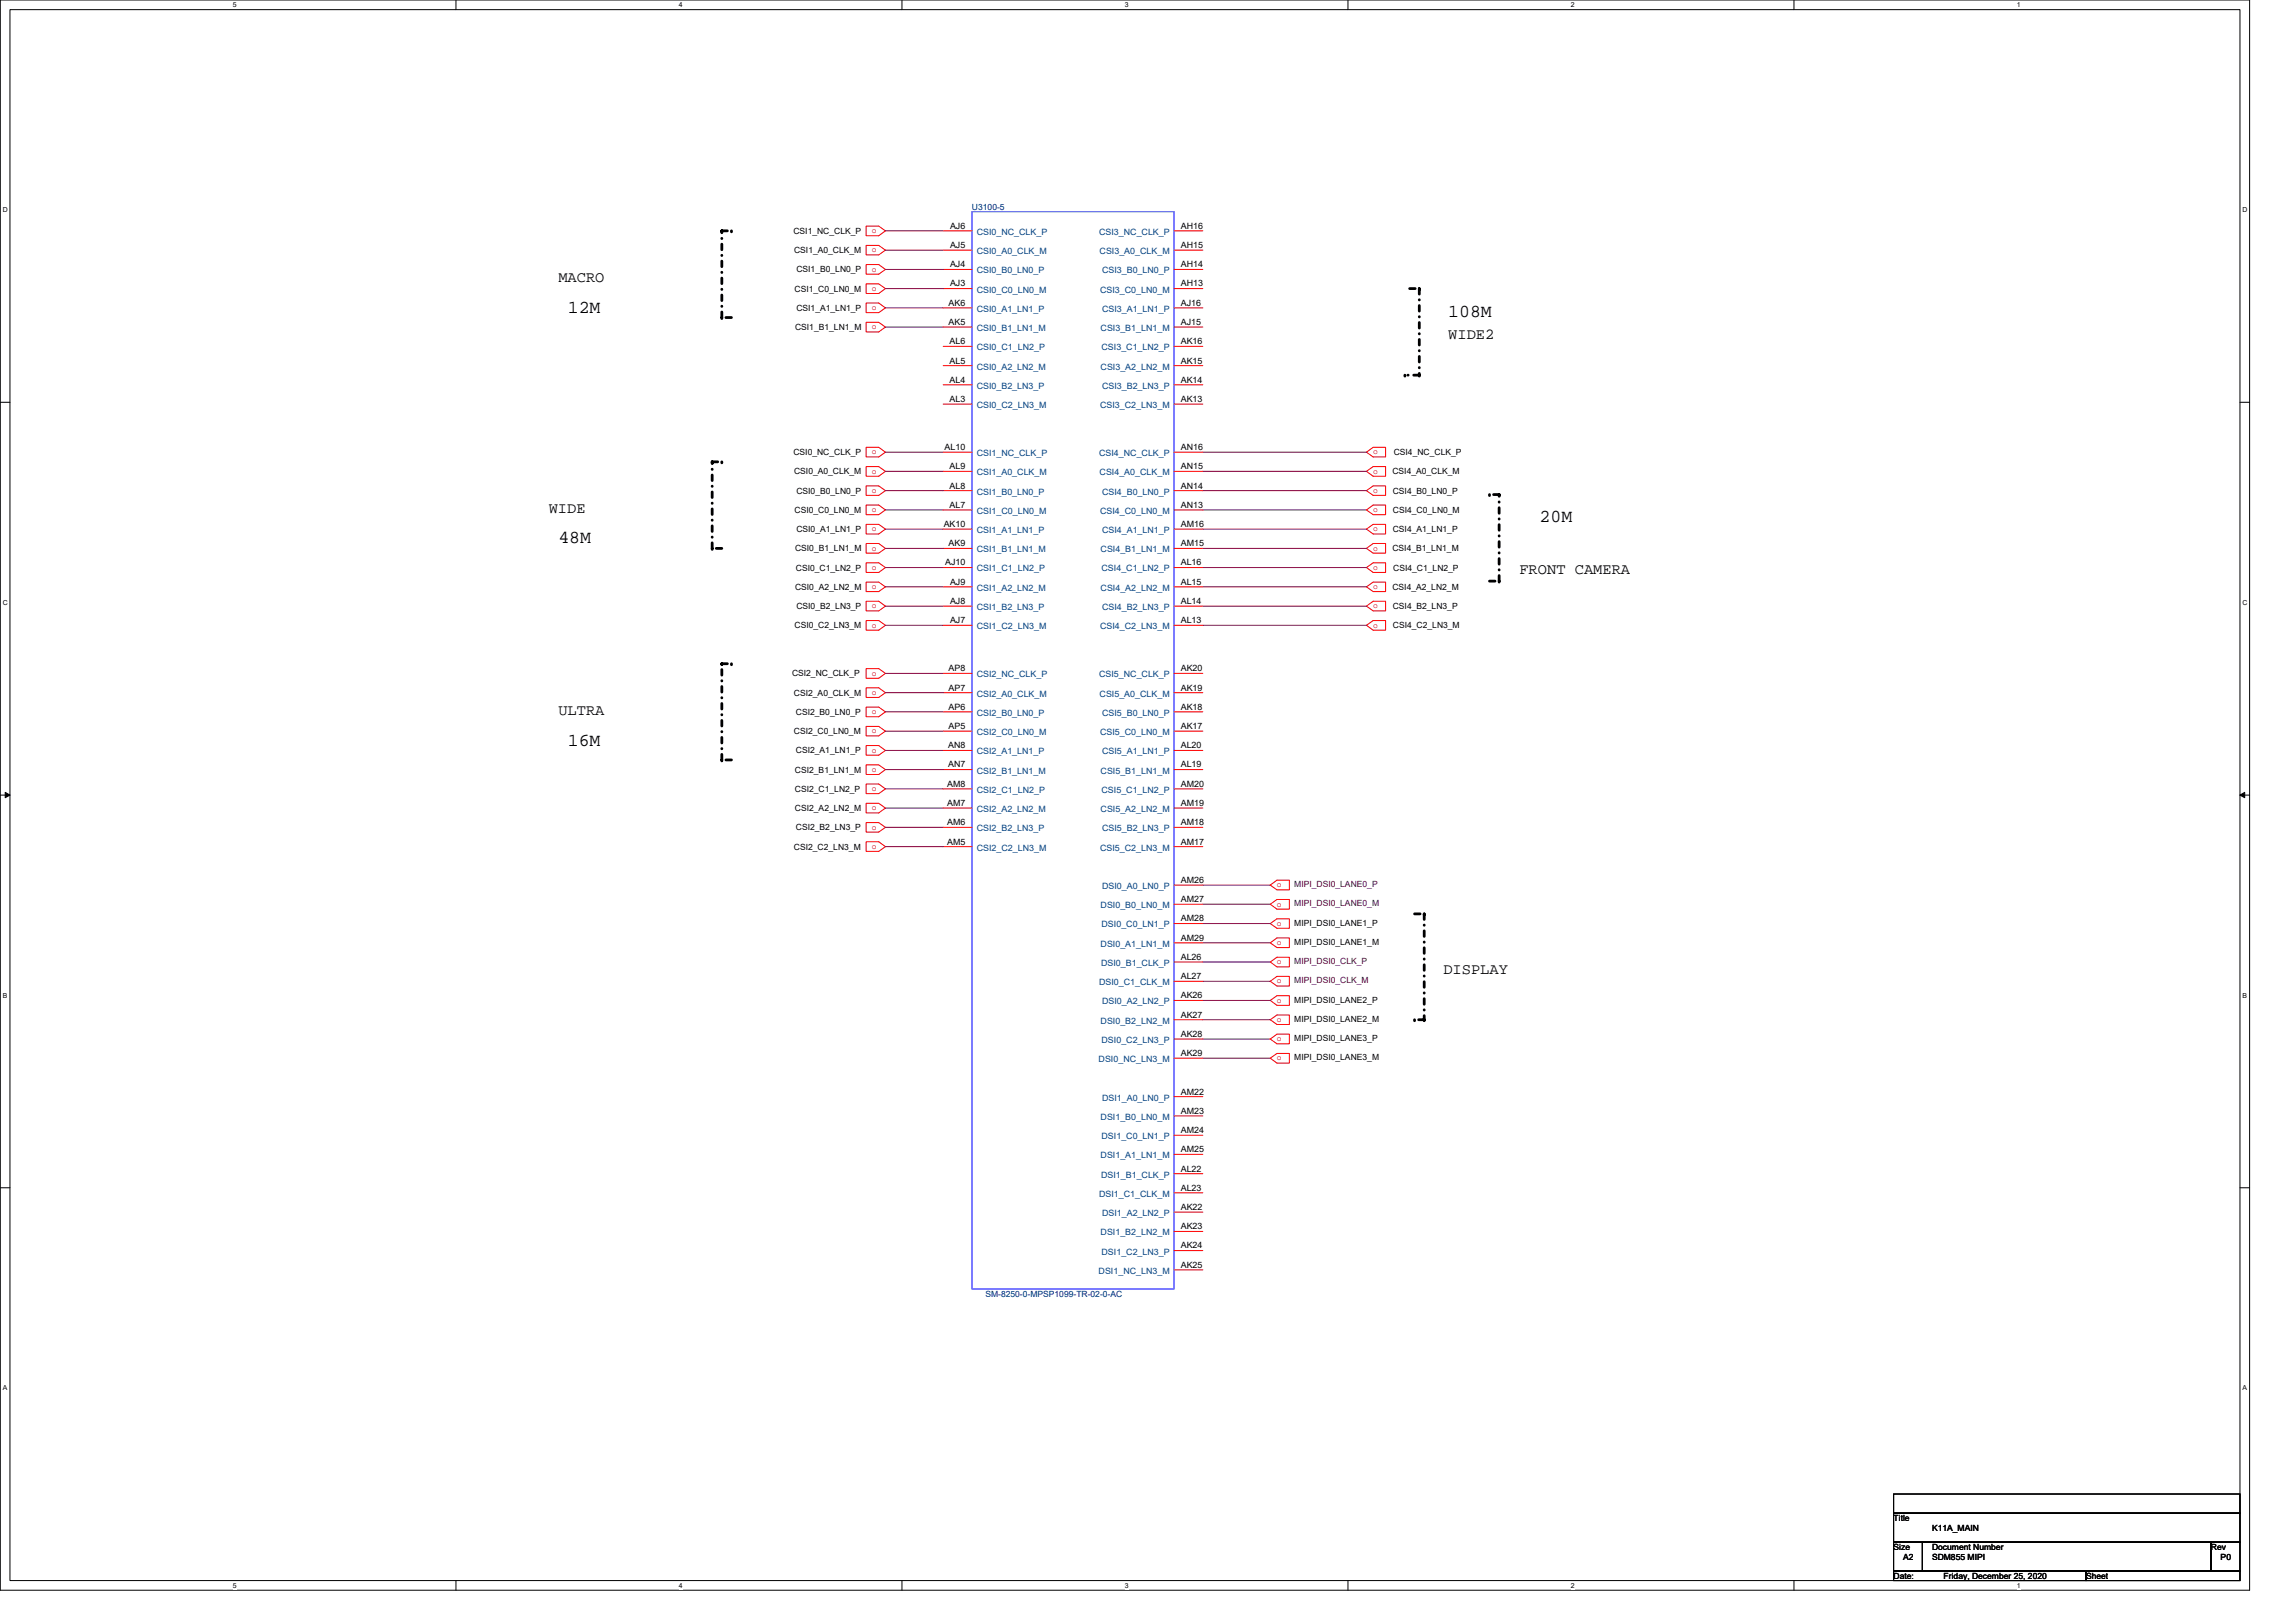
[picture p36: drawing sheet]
<svg xmlns="http://www.w3.org/2000/svg" width="297mm" height="210mm" viewBox="0 0 297 210" stroke-linecap="round" stroke-linejoin="round" font-family="sans-serif">
<defs><g id="words">
<g font-size="2.3">
<text x="73.5" y="40.4">12M</text>
<text x="187.4" y="41.1">108M</text>
<text x="72.2" y="70.3">48M</text>
<text x="199.2" y="67.6">20M</text>
<text x="73.5" y="96.5">16M</text>
</g>
<g font-size="2">
<text x="72.2" y="36.4">MACRO</text>
<text x="187.4" y="43.9">WIDE2</text>
<text x="71" y="66.3">WIDE</text>
<text x="196.6" y="74.3">FRONT CAMERA</text>
<text x="72.2" y="92.5">ULTRA</text>
<text x="186.7" y="126">DISPLAY</text>
</g>
<g font-size="1.1">
<text x="122.9" y="29.6">AJ6</text>
<text x="152.8" y="29.6">AH16</text>
<text x="102.7" y="30.3">CSI1_NC_CLK_P</text>
<text x="102.7" y="32.8">CSI1_A0_CLK_M</text>
<text x="103" y="35.2">CSI1_B0_LN0_P</text>
<text x="122.9" y="32.1">AJ5</text>
<text x="122.9" y="34.6">AJ4</text>
<text x="152.8" y="32.1">AH15</text>
<text x="152.8" y="34.6">AH14</text>
<text x="102.8" y="37.7">CSI1_C0_LN0_M</text>
<text x="103" y="40.2">CSI1_A1_LN1_P</text>
<text x="122.7" y="39.6">AK6</text>
<text x="122.9" y="37.1">AJ3</text>
<text x="152.8" y="37.1">AH13</text>
<text x="152.8" y="39.6">AJ16</text>
<text x="102.9" y="42.7">CSI1_B1_LN1_M</text>
<text x="122.7" y="42">AK5</text>
<text x="122.8" y="44.5">AL6</text>
<text x="122.8" y="47">AL5</text>
<text x="152.8" y="44.5">AK16</text>
<text x="152.8" y="42">AJ15</text>
<text x="152.8" y="47">AK15</text>
<text x="122.8" y="49.5">AL4</text>
<text x="122.8" y="52">AL3</text>
<text x="152.8" y="52">AK13</text>
<text x="152.8" y="49.5">AK14</text>
<text x="102.7" y="58.9">CSI0_NC_CLK_P</text>
<text x="122.2" y="58.2">AL10</text>
<text x="152.8" y="58.2">AN16</text>
<text x="180.3" y="58.9">CSI4_NC_CLK_P</text>
<text x="102.7" y="61.4">CSI0_A0_CLK_M</text>
<text x="103" y="63.9">CSI0_B0_LN0_P</text>
<text x="122.8" y="60.7">AL9</text>
<text x="122.8" y="63.2">AL8</text>
<text x="122.8" y="65.7">AL7</text>
<text x="152.8" y="65.7">AN13</text>
<text x="152.8" y="60.7">AN15</text>
<text x="152.8" y="63.2">AN14</text>
<text x="180.1" y="61.4">CSI4_A0_CLK_M</text>
<text x="180.2" y="63.9">CSI4_B0_LN0_P</text>
<text x="102.8" y="66.4">CSI0_C0_LN0_M</text>
<text x="102.9" y="71.3">CSI0_B1_LN1_M</text>
<text x="103" y="68.9">CSI0_A1_LN1_P</text>
<text x="122.1" y="68.2">AK10</text>
<text x="122.7" y="70.7">AK9</text>
<text x="152.8" y="68.2">AM16</text>
<text x="152.8" y="70.7">AM15</text>
<text x="180.1" y="71.3">CSI4_B1_LN1_M</text>
<text x="180.2" y="68.9">CSI4_A1_LN1_P</text>
<text x="180.2" y="66.4">CSI4_C0_LN0_M</text>
<text x="102.9" y="76.3">CSI0_A2_LN2_M</text>
<text x="103" y="73.8">CSI0_C1_LN2_P</text>
<text x="122.3" y="73.2">AJ10</text>
<text x="122.9" y="75.6">AJ9</text>
<text x="152.8" y="73.2">AL16</text>
<text x="152.8" y="75.6">AL15</text>
<text x="180.1" y="76.3">CSI4_A2_LN2_M</text>
<text x="180.3" y="73.8">CSI4_C1_LN2_P</text>
<text x="102.8" y="81.3">CSI0_C2_LN3_M</text>
<text x="103" y="78.8">CSI0_B2_LN3_P</text>
<text x="122.9" y="78.1">AJ8</text>
<text x="122.9" y="80.6">AJ7</text>
<text x="152.8" y="80.6">AL13</text>
<text x="152.8" y="78.1">AL14</text>
<text x="180.2" y="78.8">CSI4_B2_LN3_P</text>
<text x="180.2" y="81.3">CSI4_C2_LN3_M</text>
<text x="102.5" y="87.5">CSI2_NC_CLK_P</text>
<text x="122.7" y="86.8">AP8</text>
<text x="122.7" y="89.3">AP7</text>
<text x="152.8" y="89.3">AK19</text>
<text x="152.8" y="86.8">AK20</text>
<text x="102.7" y="90">CSI2_A0_CLK_M</text>
<text x="102.7" y="95">CSI2_C0_LN0_M</text>
<text x="103" y="92.5">CSI2_B0_LN0_P</text>
<text x="122.7" y="91.8">AP6</text>
<text x="122.7" y="94.3">AP5</text>
<text x="152.8" y="94.3">AK17</text>
<text x="152.8" y="91.8">AK18</text>
<text x="102.8" y="100">CSI2_B1_LN1_M</text>
<text x="103" y="97.5">CSI2_A1_LN1_P</text>
<text x="122.5" y="101.8">AM8</text>
<text x="122.7" y="96.8">AN8</text>
<text x="122.7" y="99.3">AN7</text>
<text x="152.8" y="96.8">AL20</text>
<text x="152.8" y="101.8">AM20</text>
<text x="152.8" y="99.3">AL19</text>
<text x="102.8" y="102.4">CSI2_C1_LN2_P</text>
<text x="102.8" y="104.9">CSI2_A2_LN2_M</text>
<text x="103" y="107.4">CSI2_B2_LN3_P</text>
<text x="122.5" y="104.3">AM7</text>
<text x="122.5" y="106.8">AM6</text>
<text x="152.8" y="106.8">AM18</text>
<text x="152.8" y="104.3">AM19</text>
<text x="102.7" y="109.9">CSI2_C2_LN3_M</text>
<text x="122.5" y="109.3">AM5</text>
<text x="152.8" y="109.3">AM17</text>
<text x="152.8" y="114.2">AM26</text>
<text x="152.8" y="119.2">AM28</text>
<text x="152.8" y="116.7">AM27</text>
<text x="167.4" y="119.8">MIPI_DSI0_LANE1_P</text>
<text x="152.8" y="124.2">AL26</text>
<text x="152.8" y="121.7">AM29</text>
<text x="167.4" y="122.2">MIPI_DSI0_LANE1_M</text>
<text x="152.8" y="129.2">AK26</text>
<text x="152.8" y="126.7">AL27</text>
<text x="152.8" y="131.7">AK27</text>
<text x="167.4" y="129.7">MIPI_DSI0_LANE2_P</text>
<text x="152.8" y="134.2">AK28</text>
<text x="152.8" y="136.6">AK29</text>
<text x="167.4" y="132.2">MIPI_DSI0_LANE2_M</text>
<text x="167.4" y="134.7">MIPI_DSI0_LANE3_P</text>
<text x="167.4" y="137.2">MIPI_DSI0_LANE3_M</text>
<text x="152.8" y="141.6">AM22</text>
<text x="152.8" y="146.6">AM24</text>
<text x="152.8" y="144.1">AM23</text>
<text x="152.8" y="149.1">AM25</text>
<text x="152.8" y="154.1">AL23</text>
<text x="152.8" y="151.6">AL22</text>
<text x="152.8" y="156.5">AK22</text>
<text x="152.8" y="161.5">AK24</text>
<text x="152.8" y="159">AK23</text>
<text x="152.8" y="164">AK25</text>
<text x="245" y="196.8">Title</text>
<text x="245" y="200.5">Size</text>
<text x="246.2" y="201.8">A2</text>
<text x="250" y="200.5">Document Number</text>
<text x="250" y="201.8">SDM855 MIPI</text>
<text x="250" y="198">K11A_MAIN</text>
<text x="286" y="200.5">Rev</text>
<text x="287.3" y="201.8">P0</text>
<text x="245" y="204.3">Date:</text>
<text x="251.5" y="204.3">Friday, December 25, 2020</text>
<text x="269.9" y="204.3">Sheet</text>
</g>
<g font-size="1.1" fill="#000080">
<text x="125.7" y="27.2">U3100-5</text>
<text x="127.5" y="167.8">SM-8250-0-MPSP1099-TR-02-0-AC</text>
</g>
<g font-size="1.1" fill="#f00">
<text x="112.8" y="30.2">o</text>
<text x="112.8" y="32.7">o</text>
<text x="112.8" y="35.1">o</text>
<text x="112.8" y="37.6">o</text>
<text x="112.8" y="40.1">o</text>
<text x="112.8" y="42.6">o</text>
<text x="112.8" y="58.8">o</text>
<text x="177.6" y="58.8">o</text>
<text x="112.8" y="61.3">o</text>
<text x="112.8" y="63.8">o</text>
<text x="177.6" y="61.3">o</text>
<text x="177.6" y="63.8">o</text>
<text x="112.8" y="66.3">o</text>
<text x="112.8" y="68.7">o</text>
<text x="112.8" y="71.2">o</text>
<text x="177.6" y="66.3">o</text>
<text x="177.6" y="68.7">o</text>
<text x="177.6" y="71.2">o</text>
<text x="112.8" y="73.7">o</text>
<text x="112.8" y="76.2">o</text>
<text x="177.6" y="73.7">o</text>
<text x="177.6" y="76.2">o</text>
<text x="112.8" y="78.7">o</text>
<text x="112.8" y="81.2">o</text>
<text x="177.6" y="78.7">o</text>
<text x="177.6" y="81.2">o</text>
<text x="112.8" y="87.4">o</text>
<text x="112.8" y="89.9">o</text>
<text x="112.8" y="92.4">o</text>
<text x="112.8" y="94.9">o</text>
<text x="112.8" y="97.4">o</text>
<text x="112.8" y="99.9">o</text>
<text x="112.8" y="102.3">o</text>
<text x="112.8" y="104.8">o</text>
<text x="112.8" y="107.3">o</text>
<text x="112.8" y="109.8">o</text>
<text x="165.2" y="114.8">o</text>
<text x="165.2" y="117.3">o</text>
<text x="165.2" y="119.8">o</text>
<text x="165.2" y="122.3">o</text>
<text x="165.2" y="124.8">o</text>
<text x="165.2" y="127.2">o</text>
<text x="165.2" y="129.7">o</text>
<text x="165.2" y="132.2">o</text>
<text x="165.2" y="134.7">o</text>
<text x="165.2" y="137.2">o</text>
</g>
<g font-size="1.1" fill="#004080">
<text x="126.4" y="30.4">CSI0_NC_CLK_P</text>
<text x="126.4" y="32.9">CSI0_A0_CLK_M</text>
<text x="126.4" y="35.4">CSI0_B0_LN0_P</text>
<text x="142.2" y="30.4">CSI3_NC_CLK_P</text>
<text x="142.3" y="32.9">CSI3_A0_CLK_M</text>
<text x="142.6" y="35.4">CSI3_B0_LN0_P</text>
<text x="126.4" y="37.8">CSI0_C0_LN0_M</text>
<text x="126.4" y="40.3">CSI0_A1_LN1_P</text>
<text x="142.3" y="37.8">CSI3_C0_LN0_M</text>
<text x="142.6" y="40.3">CSI3_A1_LN1_P</text>
<text x="126.4" y="42.8">CSI0_B1_LN1_M</text>
<text x="126.4" y="45.3">CSI0_C1_LN2_P</text>
<text x="126.4" y="47.8">CSI0_A2_LN2_M</text>
<text x="142.4" y="42.8">CSI3_B1_LN1_M</text>
<text x="142.4" y="47.8">CSI3_A2_LN2_M</text>
<text x="142.5" y="45.3">CSI3_C1_LN2_P</text>
<text x="126.4" y="50.3">CSI0_B2_LN3_P</text>
<text x="126.4" y="52.8">CSI0_C2_LN3_M</text>
<text x="142.3" y="52.8">CSI3_C2_LN3_M</text>
<text x="142.6" y="50.3">CSI3_B2_LN3_P</text>
<text x="126.4" y="59">CSI1_NC_CLK_P</text>
<text x="142.2" y="59">CSI4_NC_CLK_P</text>
<text x="126.4" y="61.5">CSI1_A0_CLK_M</text>
<text x="126.4" y="64">CSI1_B0_LN0_P</text>
<text x="142.3" y="61.5">CSI4_A0_CLK_M</text>
<text x="142.6" y="64">CSI4_B0_LN0_P</text>
<text x="126.4" y="66.5">CSI1_C0_LN0_M</text>
<text x="126.4" y="69">CSI1_A1_LN1_P</text>
<text x="126.4" y="71.5">CSI1_B1_LN1_M</text>
<text x="142.3" y="66.5">CSI4_C0_LN0_M</text>
<text x="142.4" y="71.5">CSI4_B1_LN1_M</text>
<text x="142.6" y="69">CSI4_A1_LN1_P</text>
<text x="126.4" y="73.9">CSI1_C1_LN2_P</text>
<text x="126.4" y="76.4">CSI1_A2_LN2_M</text>
<text x="142.4" y="76.4">CSI4_A2_LN2_M</text>
<text x="142.5" y="73.9">CSI4_C1_LN2_P</text>
<text x="126.4" y="78.9">CSI1_B2_LN3_P</text>
<text x="126.4" y="81.4">CSI1_C2_LN3_M</text>
<text x="142.3" y="81.4">CSI4_C2_LN3_M</text>
<text x="142.6" y="78.9">CSI4_B2_LN3_P</text>
<text x="126.4" y="87.6">CSI2_NC_CLK_P</text>
<text x="142.2" y="87.6">CSI5_NC_CLK_P</text>
<text x="126.4" y="90.1">CSI2_A0_CLK_M</text>
<text x="126.4" y="92.6">CSI2_B0_LN0_P</text>
<text x="126.4" y="95.1">CSI2_C0_LN0_M</text>
<text x="142.3" y="90.1">CSI5_A0_CLK_M</text>
<text x="142.3" y="95.1">CSI5_C0_LN0_M</text>
<text x="142.6" y="92.6">CSI5_B0_LN0_P</text>
<text x="126.4" y="97.6">CSI2_A1_LN1_P</text>
<text x="126.4" y="100.1">CSI2_B1_LN1_M</text>
<text x="142.4" y="100.1">CSI5_B1_LN1_M</text>
<text x="142.6" y="97.6">CSI5_A1_LN1_P</text>
<text x="126.4" y="102.6">CSI2_C1_LN2_P</text>
<text x="126.4" y="105.1">CSI2_A2_LN2_M</text>
<text x="126.4" y="107.5">CSI2_B2_LN3_P</text>
<text x="142.4" y="105.1">CSI5_A2_LN2_M</text>
<text x="142.5" y="102.6">CSI5_C1_LN2_P</text>
<text x="142.6" y="107.5">CSI5_B2_LN3_P</text>
<text x="126.4" y="110">CSI2_C2_LN3_M</text>
<text x="142.3" y="110">CSI5_C2_LN3_M</text>
<text x="142.4" y="117.5">DSI0_B0_LN0_M</text>
<text x="142.5" y="120">DSI0_C0_LN1_P</text>
<text x="142.6" y="115">DSI0_A0_LN0_P</text>
<text x="142.4" y="122.5">DSI0_A1_LN1_M</text>
<text x="142.4" y="125">DSI0_B1_CLK_P</text>
<text x="142.2" y="127.5">DSI0_C1_CLK_M</text>
<text x="142.6" y="129.9">DSI0_A2_LN2_P</text>
<text x="142.1" y="137.4">DSI0_NC_LN3_M</text>
<text x="142.4" y="132.4">DSI0_B2_LN2_M</text>
<text x="142.5" y="134.9">DSI0_C2_LN3_P</text>
<text x="142.6" y="142.4">DSI1_A0_LN0_P</text>
<text x="142.4" y="144.9">DSI1_B0_LN0_M</text>
<text x="142.4" y="149.9">DSI1_A1_LN1_M</text>
<text x="142.5" y="147.4">DSI1_C0_LN1_P</text>
<text x="142.2" y="154.8">DSI1_C1_CLK_M</text>
<text x="142.4" y="152.4">DSI1_B1_CLK_P</text>
<text x="142.4" y="159.8">DSI1_B2_LN2_M</text>
<text x="142.6" y="157.3">DSI1_A2_LN2_P</text>
<text x="142.1" y="164.8">DSI1_NC_LN3_M</text>
<text x="142.5" y="162.3">DSI1_C2_LN3_P</text>
</g>
<g font-size="1.1" fill="#400040">
<text x="167.4" y="114.8">MIPI_DSI0_LANE0_P</text>
<text x="167.4" y="117.3">MIPI_DSI0_LANE0_M</text>
<text x="167.4" y="124.7">MIPI_DSI0_CLK_P</text>
<text x="167.4" y="127.2">MIPI_DSI0_CLK_M</text>
</g>
<g font-size=".9">
<text x="30.1" y="1">5</text>
<text x="87.8" y="1">4</text>
<text x="145.5" y="1">3</text>
<text x="203.2" y="1">2</text>
<text x="260.9" y="1">1</text>
<text x=".4" y="27.5">D</text>
<text x="290.1" y="27.5">D</text>
<text x=".4" y="78.3">C</text>
<text x="290.1" y="78.3">C</text>
<text x=".4" y="129.1">B</text>
<text x="290.1" y="129.1">B</text>
<text x=".4" y="179.9">A</text>
<text x="290.1" y="179.9">A</text>
<text x="30.1" y="205.4">5</text>
<text x="87.8" y="205.4">4</text>
<text x="145.5" y="205.4">3</text>
<text x="203.2" y="205.4">2</text>
<text x="260.9" y="205.4">1</text>
</g>
</g></defs>
<path d="M0 0h291v205.7h-291zM1.3 1.2h288.5v203.3h-288.5z" fill="none" stroke="#000" stroke-width=".13"/>
<g fill="#fff">
<path d="M30.1 .1h.5v1h-.5z"/>
<path d="M30.1 204.6h.5v1h-.5z"/>
</g>
<path d="M59 0v1.2M59 204.5v1.2" fill="none" stroke="#000" stroke-width=".13"/>
<g fill="#fff">
<path d="M87.8 .1h.5v1h-.5z"/>
<path d="M87.8 204.6h.5v1h-.5z"/>
</g>
<path d="M116.7 0v1.2M116.7 204.5v1.2" fill="none" stroke="#000" stroke-width=".13"/>
<g fill="#fff">
<path d="M145.5 .1h.5v1h-.5z"/>
<path d="M145.5 204.6h.5v1h-.5z"/>
</g>
<path d="M174.4 0v1.2M174.4 204.5v1.2" fill="none" stroke="#000" stroke-width=".13"/>
<g fill="#fff">
<path d="M203.2 .1h.5v1h-.5z"/>
<path d="M203.2 204.6h.5v1h-.5z"/>
</g>
<path d="M232.1 0v1.2M232.1 204.5v1.2" fill="none" stroke="#000" stroke-width=".13"/>
<g fill="#fff">
<path d="M260.9 .1h.5v1h-.5z"/>
<path d="M260.9 204.6h.5v1h-.5z"/>
<path d="M.4 26.6h.6v1h-.6z"/>
<path d="M290.1 26.6h.6v1h-.6z"/>
<path d="M.4 77.4h.6v1h-.6z"/>
<path d="M290.1 77.4h.6v1h-.6z"/>
</g>
<path d="M0 52h1.3M289.8 52h1.2" fill="none" stroke="#000" stroke-width=".13"/>
<g fill="#fff">
<path d="M.4 128.3h.5v1h-.5z"/>
<path d="M290.1 128.3h.6v1h-.6z"/>
</g>
<path d="M0 102.9h1.3M289.8 102.9h1.2" fill="none" stroke="#000" stroke-width=".13"/>
<path d="M.7 102.5l.6 .4-.6 .3zM289.8 102.9l.6-.4v.7z" fill="#000" stroke="#000" stroke-width=".13"/>
<g fill="#fff">
<path d="M.4 179.1h.5v1h-.5z"/>
<path d="M290.1 179.1h.6v1h-.6z"/>
</g>
<path d="M0 153.7h1.3M289.8 153.7h1.2M245 199.5h3.7v3.7h-3.7zM245 193.3h44.8v2.5h-44.8zM245 195.8h44.8v3.7h-44.8zM248.7 199.5h37.3v3.7h-37.3zM286 199.5h3.8v3.7h-3.8zM245 203.2h24.9v1.3h-24.9zM269.9 203.2h19.9v1.3h-19.9z" fill="none" stroke="#000" stroke-width=".13"/>
<g fill="none" stroke="#000" stroke-width=".36" stroke-dasharray=".7 .7 0 .7">
<path d="M93.4 29.9h1.2M93.4 29.9h.1M94.6 29.9h.1M182.4 37.3h1.2M183.6 37.3v11.2M183.6 37.3h.1M92.1 59.8h.1M92.1 59.8h1.3M93.4 41.1v-11.2M93.4 41.1h.1M93.4 59.8h.1M94.6 41.1h-1.2"/>
<path d="M181.8 48.5h.1M183.6 48.5h.1M183.6 48.5h-1.8M92.1 71v-11.2M92.1 71h.1M93.4 71h-1.3M192.7 64h.1M192.7 75.2h1.2M193.9 64h-1.2M193.9 75.2v-11.2M193.9 64h.1M193.9 75.2h.1"/>
<path d="M93.4 85.9h1.2M93.4 98.3v-12.4M93.4 85.9h.1M93.4 98.3h.1M94.6 85.9h.1M94.6 98.3h-1.2M183 118.2h1.3M184.3 118.2v13.7M184.3 118.2h.1M183 131.9h.1M184.3 131.9h-1.3M184.3 131.9h.1"/>
</g>
<g fill="none" stroke="#f00" stroke-width=".13">
<path d="M112.1 29.3h1.6l.9 .6-.9 .6h-1.6zM112.1 31.7h1.6l.9 .7-.9 .6h-1.6zM112.1 34.2h1.6l.9 .7-.9 .6h-1.6zM112.1 36.7h1.6l.9 .6-.9 .7h-1.6zM112.1 39.2h1.6l.9 .6-.9 .6h-1.6zM122 29.9h3.7M122 32.4h3.7M122 34.9h3.7M122 37.3h3.7M122 39.8h3.7M151.9 29.9h3.7M151.9 32.4h3.7"/>
<path d="M151.9 34.9h3.7M151.9 37.3h3.7M151.9 39.8h3.7M112.1 41.7h1.6l.9 .6-.9 .6h-1.6zM112.1 57.9h1.6l.9 .6-.9 .6h-1.6zM122 42.3h3.7M122 44.8h3.7M122 47.3h3.7M122 49.8h3.7M122 52.3h3.7M122 58.5h3.7M151.9 42.3h3.7"/>
<path d="M151.9 44.8h3.7M151.9 47.3h3.7M151.9 49.8h3.7M151.9 52.3h3.7M151.9 58.5h3.7M176.8 58.5l.8-.6h1.7v1.2h-1.7zM112.1 60.4h1.6l.9 .6-.9 .6h-1.6zM112.1 62.9h1.6l.9 .6-.9 .6h-1.6zM112.1 65.3h1.6l.9 .7-.9 .6h-1.6zM112.1 67.8h1.6l.9 .7-.9 .6h-1.6zM112.1 70.3h1.6l.9 .7-.9 .6h-1.6zM112.1 72.8h1.6l.9 .6-.9 .7h-1.6z"/>
<path d="M112.1 75.3h1.6l.9 .6-.9 .6h-1.6zM112.1 77.8h1.6l.9 .6-.9 .6h-1.6zM122 61h3.7M122 63.5h3.7M122 66h3.7M122 68.5h3.7M122 71h3.7M122 73.4h3.7M122 75.9h3.7M122 78.4h3.7M151.9 61h3.7M151.9 63.5h3.7"/>
<path d="M151.9 66h3.7M151.9 68.5h3.7M151.9 71h3.7M151.9 73.4h3.7M151.9 75.9h3.7M151.9 78.4h3.7M176.8 61l.8-.6h1.7v1.2h-1.7zM176.8 63.5l.8-.6h1.7v1.2h-1.7zM176.8 66l.8-.7h1.7v1.3h-1.7zM176.8 68.5l.8-.7h1.7v1.3h-1.7zM176.8 71l.8-.7h1.7v1.3h-1.7zM176.8 73.4l.8-.6h1.7v1.3h-1.7z"/>
<path d="M176.8 75.9l.8-.6h1.7v1.2h-1.7zM176.8 78.4l.8-.6h1.7v1.2h-1.7zM112.1 86.5h1.6l.9 .6-.9 .7h-1.6zM112.1 89h1.6l.9 .6-.9 .6h-1.6zM112.1 91.5h1.6l.9 .6-.9 .6h-1.6zM112.1 94h1.6l.9 .6-.9 .6h-1.6zM112.1 96.5h1.6l.9 .6-.9 .6h-1.6zM112.1 99h1.6l.9 .6-.9 .6h-1.6zM112.1 80.3h1.6l.9 .6-.9 .6h-1.6zM122 80.9h3.7M122 87.1h3.7M122 89.6h3.7"/>
<path d="M122 92.1h3.7M122 94.6h3.7M122 97.1h3.7M122 99.6h3.7M151.9 80.9h3.7M151.9 87.1h3.7M151.9 89.6h3.7M151.9 92.1h3.7M151.9 94.6h3.7M151.9 97.1h3.7M151.9 99.6h3.7M176.8 80.9l.8-.6h1.7v1.2h-1.7z"/>
<path d="M112.1 101.4h1.6l.9 .7-.9 .6h-1.6zM112.1 103.9h1.6l.9 .6-.9 .7h-1.6zM112.1 106.4h1.6l.9 .6-.9 .7h-1.6zM112.1 108.9h1.6l.9 .6-.9 .7h-1.6zM122 102.1h3.7M122 104.5h3.7M122 107h3.7M122 109.5h3.7M151.9 102.1h3.7M151.9 104.5h3.7M151.9 107h3.7M151.9 109.5h3.7"/>
<path d="M151.9 114.5h3.7M151.9 117h3.7M151.9 119.5h3.7M164.3 114.5l.9-.6h1.6v1.2h-1.6zM164.3 117l.9-.6h1.6v1.2h-1.6zM164.3 119.5l.9-.6h1.6v1.2h-1.6zM151.9 122h3.7M151.9 124.5h3.7M151.9 127h3.7M151.9 129.4h3.7M151.9 131.9h3.7M151.9 134.4h3.7"/>
<path d="M151.9 136.9h3.7M164.3 122l.9-.7h1.6v1.3h-1.6zM164.3 124.5l.9-.7h1.6v1.3h-1.6zM164.3 127l.9-.7h1.6v1.3h-1.6zM164.3 129.4l.9-.6h1.6v1.3h-1.6zM164.3 131.9l.9-.6h1.6v1.2h-1.6zM164.3 134.4l.9-.6h1.6v1.2h-1.6zM164.3 136.9l.9-.6h1.6v1.2h-1.6zM151.9 141.9h3.7M151.9 144.4h3.7M151.9 146.9h3.7M151.9 149.4h3.7"/>
<path d="M151.9 151.8h3.7M151.9 154.3h3.7M151.9 156.8h3.7M151.9 159.3h3.7M151.9 161.8h3.7M151.9 164.3h3.7"/>
</g>
<path d="M125.7 27.4h26.2v139.4h-26.2z" fill="none" stroke="#00f" stroke-width=".13"/>
<g fill="none" stroke="#800040" stroke-width=".13">
<path d="M114.6 29.9h7.4M114.6 32.4h7.4M114.6 34.9h7.4M114.6 37.3h7.4M114.6 39.8h7.4M114.6 58.5h7.4M114.6 42.3h7.4M155.6 58.5h21.2M114.6 61h7.4M114.6 63.5h7.4M114.6 66h7.4M114.6 68.5h7.4"/>
<path d="M114.6 71h7.4M114.6 73.4h7.4M114.6 75.9h7.4M114.6 78.4h7.4M155.6 61h21.2M155.6 63.5h21.2M155.6 66h21.2M155.6 68.5h21.2M155.6 71h21.2M155.6 73.4h21.2M155.6 75.9h21.2M155.6 78.4h21.2"/>
<path d="M114.6 87.1h7.4M114.6 89.6h7.4M114.6 92.1h7.4M114.6 94.6h7.4M114.6 97.1h7.4M114.6 99.6h7.4M114.6 80.9h7.4M155.6 80.9h21.2M114.6 102.1h7.4M114.6 104.5h7.4M114.6 107h7.4M114.6 109.5h7.4"/>
<path d="M155.6 114.5h8.7M155.6 117h8.7M155.6 119.5h8.7M155.6 122h8.7M155.6 124.5h8.7M155.6 127h8.7M155.6 129.4h8.7M155.6 131.9h8.7M155.6 134.4h8.7M155.6 136.9h8.7"/>
</g>
<use href="#words"/>
</svg>
